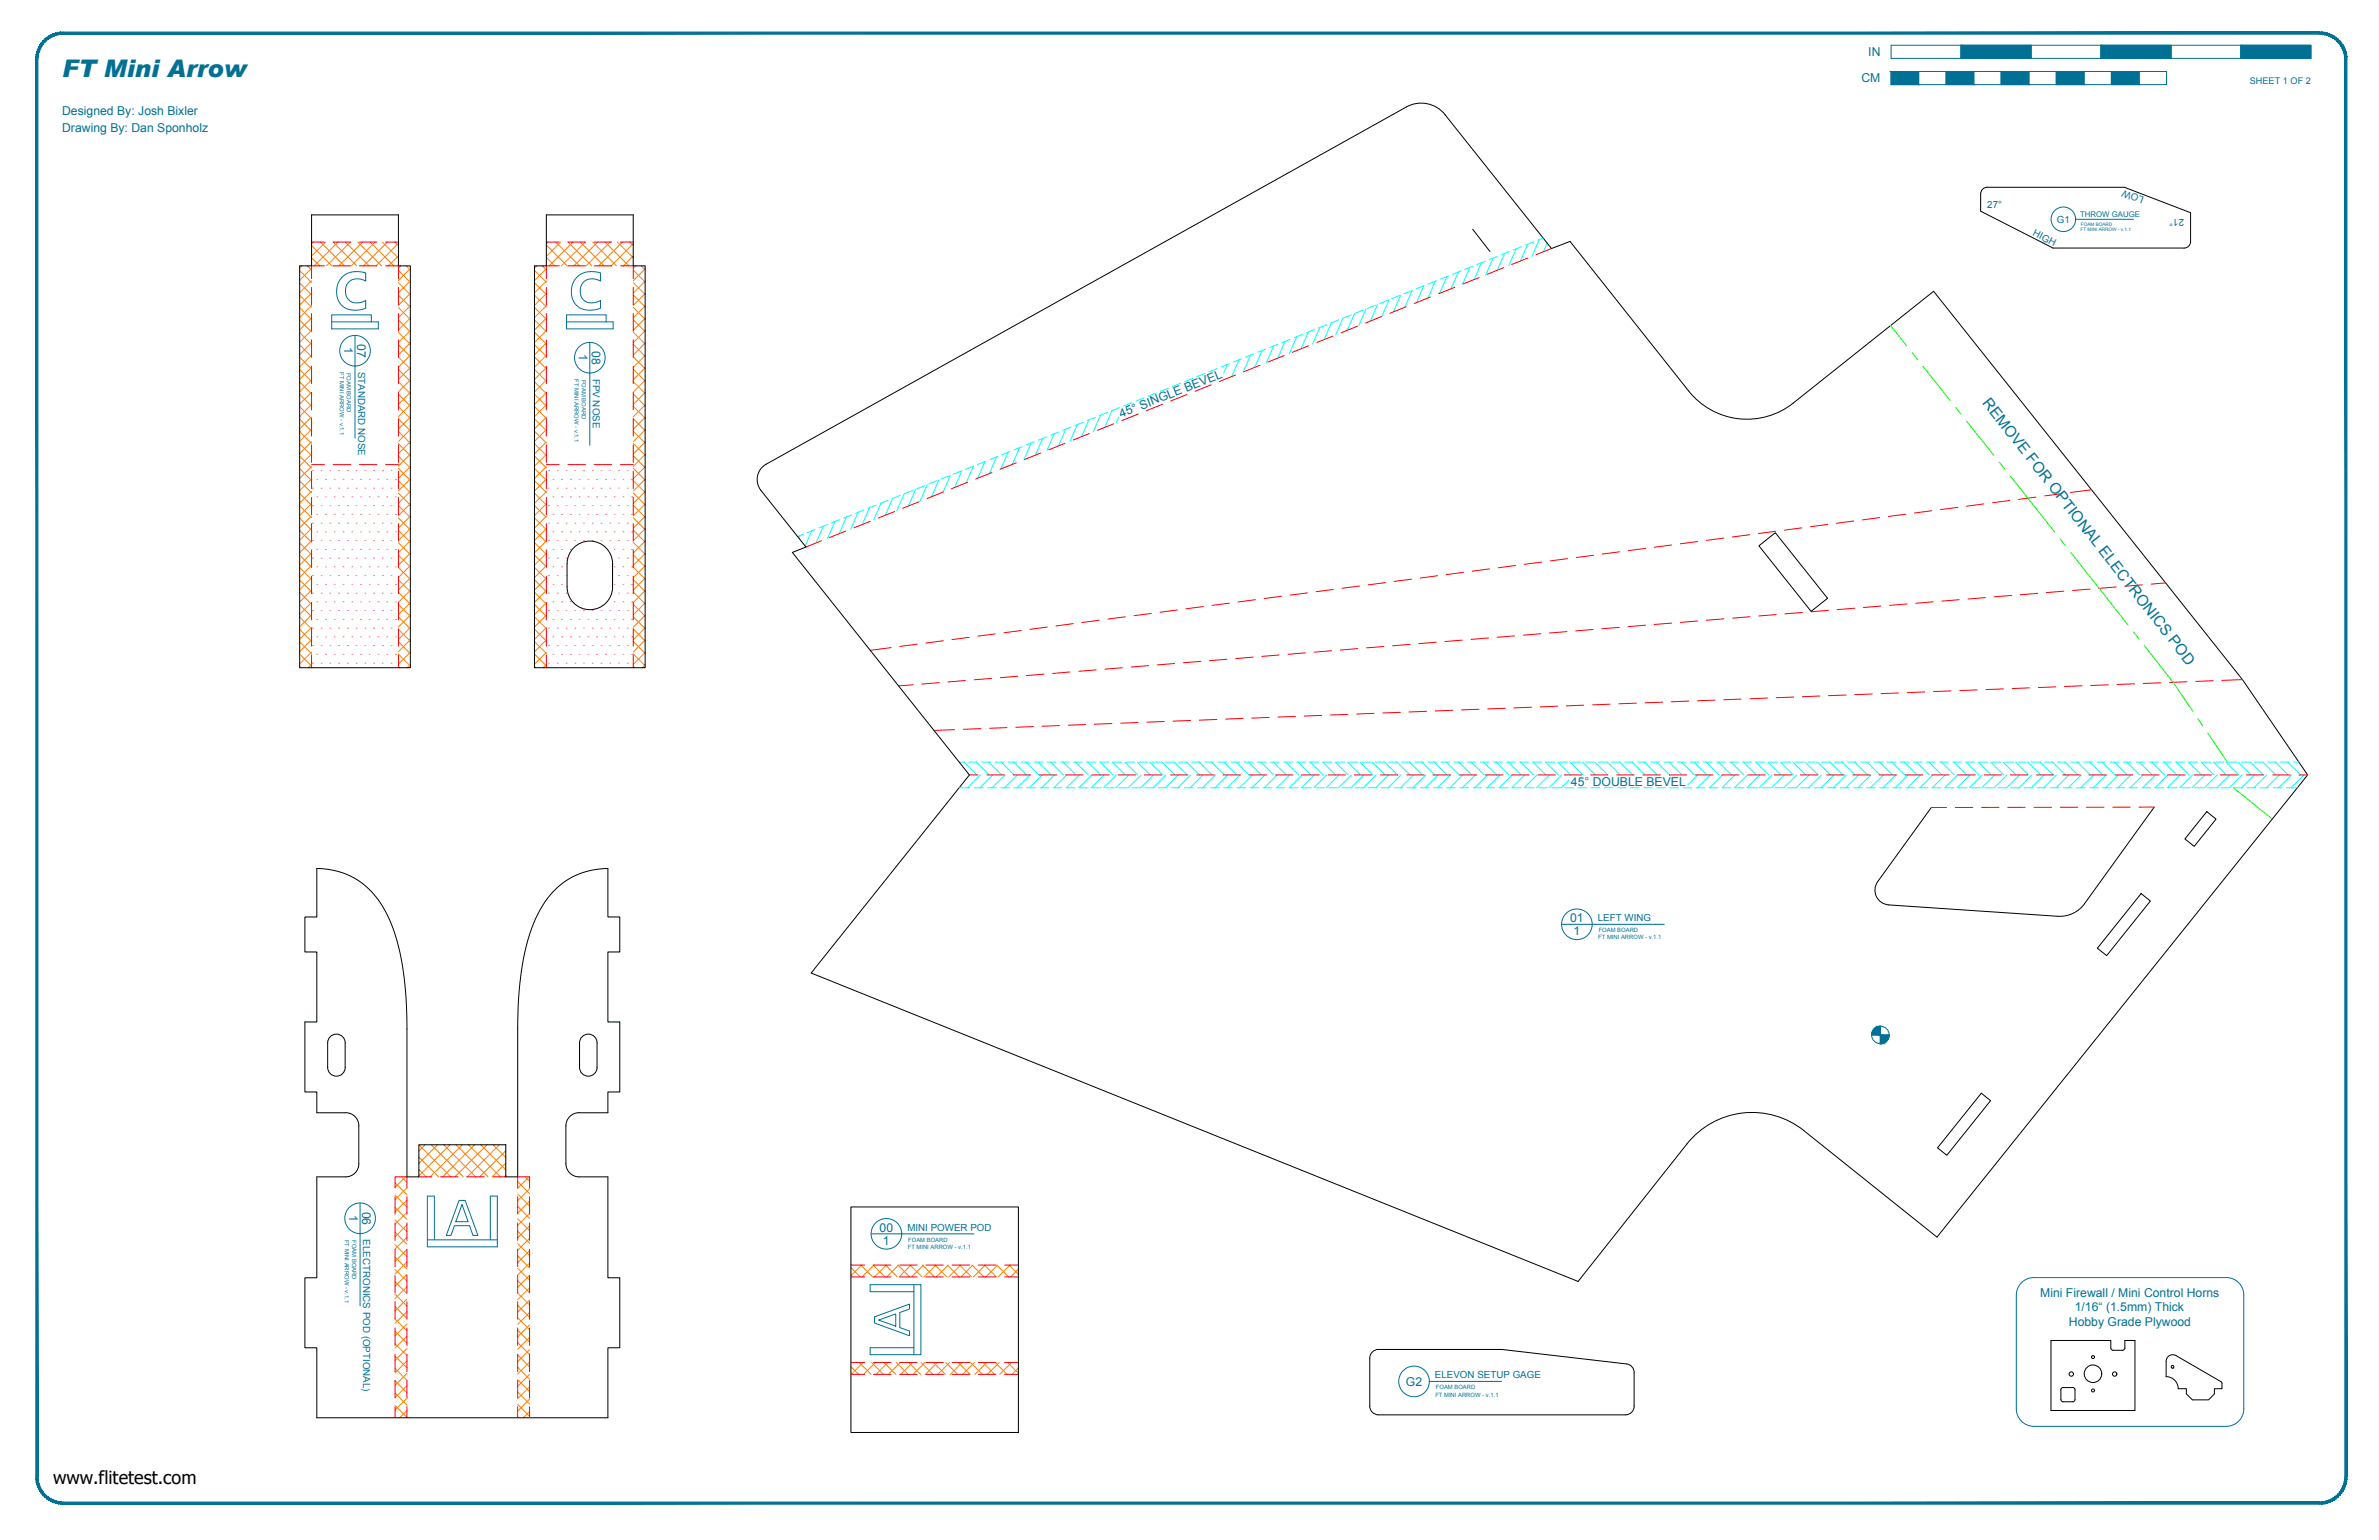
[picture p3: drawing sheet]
<svg xmlns="http://www.w3.org/2000/svg" width="864mm" height="559mm" viewBox="0 0 864 559" stroke-linecap="round" stroke-linejoin="round" font-family="sans-serif">
<defs><g id="words">
<text font-size="8.8" fill="#007095" x="22.6" y="27.9">FT Mini Arrow</text>
<text font-size="6.6" x="19.2" y="538.4">www.flitetest.com</text>
<text font-size="5.5" fill="#007095" x="719.4" y="146.2" transform="rotate(52 719.4 146.2)">REMOVE FOR OPTIONAL ELECTRONICS POD</text>
<g font-size="4.4" fill="#007095">
<text x="678.2" y="20.4">IN</text>
<text x="675.7" y="29.9">CM</text>
<text x="22.6" y="41.6">Designed By: Josh Bixler</text>
<text x="22.6" y="48.1">Drawing By: Dan Sponholz</text>
<text x="129.7" y="124.8" transform="rotate(90 129.7 124.8)">07</text>
<text x="124.9" y="126" transform="rotate(90 124.9 126)">1</text>
<text x="210.1" y="128.6" transform="rotate(90 210.1 128.6)">1</text>
<text x="214.9" y="127.3" transform="rotate(90 214.9 127.3)">08</text>
<text x="407" y="151.6" transform="rotate(-21 407 151.6)">45° SINGLE BEVEL</text>
<text x="570.3" y="285.2">45° DOUBLE BEVEL</text>
<text x="569.9" y="334.6">01</text>
<text x="571.2" y="339.4">1</text>
<text x="126.7" y="440.9" transform="rotate(90 126.7 440.9)">1</text>
<text x="131.5" y="439.6" transform="rotate(90 131.5 439.6)">06</text>
<text x="319.3" y="446.9">00</text>
<text x="320.5" y="451.7">1</text>
<text x="740.6" y="470.5">Mini Firewall / Mini Control Horns</text>
<text x="753.2" y="475.8">1/16“ (1.5mm) Thick</text>
<text x="751" y="481.2">Hobby Grade Plywood</text>
<text x="510.3" y="502.8">G2</text>
</g>
<g font-size="3.5" fill="#007095">
<text x="778.5" y="71.6" transform="rotate(-159 778.5 71.6)">LOW</text>
<text x="721.4" y="75.4">27°</text>
<text x="746.7" y="80.8">G1</text>
<text x="792.8" y="79.4" transform="rotate(-180 792.8 79.4)">21°</text>
<text x="737.7" y="85.3" transform="rotate(27 737.7 85.3)">HIGH</text>
<text x="130" y="134.9" transform="rotate(90 130 134.9)">STANDARD NOSE</text>
<text x="215.2" y="137.4" transform="rotate(90 215.2 137.4)">FPV NOSE</text>
<text x="580" y="334.3">LEFT WING</text>
<text x="131.8" y="449.7" transform="rotate(90 131.8 449.7)">ELECTRONICS POD (OPTIONAL)</text>
<text x="329.4" y="446.6">MINI POWER POD</text>
<text x="520.9" y="500.2">ELEVON SETUP GAGE</text>
</g>
<text font-size="3.3" fill="#007095" x="816.7" y="30.4">SHEET 1 OF 2</text>
<text font-size="2.8" fill="#007095" x="755.1" y="78.7">THROW GAUGE</text>
<g font-size="2.1" fill="#007095">
<text x="123.4" y="135" transform="rotate(90 123.4 135)">FT MINI ARROW - v.1.1</text>
<text x="125.9" y="135.2" transform="rotate(90 125.9 135.2)">FOAM BOARD</text>
<text x="208.6" y="137.6" transform="rotate(90 208.6 137.6)">FT MINI ARROW - v.1.1</text>
<text x="211.2" y="137.7" transform="rotate(90 211.2 137.7)">FOAM BOARD</text>
<text x="580.2" y="340.9">FT MINI ARROW - v.1.1</text>
<text x="580.4" y="338.3">FOAM BOARD</text>
<text x="125.2" y="449.8" transform="rotate(90 125.2 449.8)">FT MINI ARROW - v.1.1</text>
<text x="127.8" y="450" transform="rotate(90 127.8 450)">FOAM BOARD</text>
<text x="329.5" y="453.2">FT MINI ARROW - v.1.1</text>
<text x="329.7" y="450.7">FOAM BOARD</text>
<text x="521" y="506.8">FT MINI ARROW - v.1.1</text>
<text x="521.2" y="504.2">FOAM BOARD</text>
</g>
<g font-size="1.7" fill="#007095">
<text x="755.2" y="84">FT MINI ARROW - v.1.1</text>
<text x="755.4" y="81.9">FOAM BOARD</text>
</g>
</g></defs>
<!-- layer: 01 CUT -->
<g fill="none" stroke="#000" stroke-width=".36">
<path d="M524.6 41.6l38.6 48.6 6.7-2.6 43.1 54.3a27 27 0 0 0 38 4.3M524.6 41.6a11.1 11.1 0 0 0-14.1-2.8l-232.4 129.7M113.1 78h31.5v18.5h4.4v145.8h-40.2v-145.8h4.3zM198.3 78h31.6v18.5h4.3v145.8h-40.2v-145.8h4.3zM719.9 68.5l1.5-.6 49.8 .1 24 9.2v11l-.9 1.3-1.5 .5h-47.5l-26.3-13.4v-6.3l.3-1zM534.6 83.2l6.3 8M651 146.3l50.9-40.6 112.1 140.9 23.7 34.6-134.6 167.7-48.2-38.6a30.2 30.2 0 0 0-42.5 4.8l-39.5 49.9-278.4-111.9 57.4-71.9-64.3-80.7 5-2-16.4-20.5a6.4 6.4 0 0 1 1.9-9.6M638.5 198l6-4.7 18.9 23.8-6 4.7zM205.9 204.6v8.4a8.3 8.3 0 0 0 8.2 8.2 8.3 8.3 0 0 0 8.3-8.2v-8.4M205.9 204.6a8.3 8.3 0 0 1 8.2-8.3 8.3 8.3 0 0 1 8.3 8.3M701.1 293l-19.5 26.9a5.3 5.3 0 0 0 4 8.4l61.4 4.2a11.1 11.1 0 0 0 9.7-4.6M782 292.9l-25.3 35"/>
<path d="M801.1 294.5l3.3 2.7-7.9 9.9-3.4-2.7zM777.2 324.2l3.4 2.7-15.9 19.9-3.3-2.7zM119.9 376.2a3.2 3.2 0 0 1 3.4-.7 3.2 3.2 0 0 1 2 2.9v8.9a3.2 3.2 0 0 1-3.2 3.2 3.2 3.2 0 0 1-3.2-3.2v-8.9l.3-1.2zM211.3 376.2a3.2 3.2 0 0 1 3.5-.7 3.2 3.2 0 0 1 1.9 2.9l.1 8.9a3.2 3.2 0 0 1-3.2 3.2 3.2 3.2 0 0 1-3.2-3.2v-8.9l.2-1.2zM719.2 396.7l3.4 2.7-15.9 19.8-3.4-2.7zM130.2 408.5l.1 13.8a4.8 4.8 0 0 1-4.8 4.7h-10.5v36.6h-4.3v25.4h4.3v25.4h105.7v-25.4h4.3v-25.4h-4.3v-36.6h-10.5a4.8 4.8 0 0 1-4.8-4.7v-13.8M130.3 408.5a4.7 4.7 0 0 0-4.8-4.7h-10.5v-7.6h-4.3v-25.4h4.3v-25.4h-4.3v-12.7h4.3v-17.6a27.6 27.6 0 0 1 25.7 17.2 87.3 87.3 0 0 1 6.9 34.2l.1 60.5h4.3v-11.6h31.6v11.6h4.3v-54a123.1 123.1 0 0 1 4.4-34.2 33.7 33.7 0 0 1 15.9-20.8 29.2 29.2 0 0 1 12.5-2.9v17.6h4.3v12.7h-4.3v25.4h4.3v25.4h-4.3v7.6h-10.5a4.7 4.7 0 0 0-4.8 4.7M308.9 438h60.8v81.8h-60.8zM497.2 492.8v17.4a3.2 3.2 0 0 0 3.2 3.2h89.6a3.2 3.2 0 0 0 3.2-3.2M500.4 489.7h44.8l45.2 5.2M500.4 489.6a3.2 3.2 0 0 0-3.2 3.2M590.4 494.9l1.3 .4 .9 .9 .6 1.9"/>
<path d="M593.2 498.1v12.1M771.4 489.1l-.3 .6-.5 .2h-3.9l-.5-.8v-2.7h-21.7v25.4h30.5v-25.4h-3.7v2.8M786.3 499.5v-5.6a2.39 2.39 0 0 1 3.6-2l16.3 9.4 .4 .7v1.9h-2.7v1.9l-2.2 2.2h-5.8l-2.2-2.2v-1.9h-3M786.3 499.5a4.4 4.4 0 0 1 4.4 4.4M748.1 504.3l.5-.8h3.9l.5 .2 .2 .6M748.1 504.3v3.6l.3 .5 .5 .2h3.6l.5-.2 .2-.5v-3.6"/>
<circle cx="751.9" cy="498.6" r=".79"/>
<circle cx="759.8" cy="498.5" r="3.2"/>
<circle cx="759.8" cy="492.4" r=".54"/>
<circle cx="767.6" cy="498.6" r=".79"/>
<circle cx="788.7" cy="496" r=".52"/>
<circle cx="759.8" cy="504.5" r=".54"/>
</g>
<!-- layer: 02 SCORE -->
<g fill="none" stroke="#f00" stroke-width=".36">
<path d="M113.1 87.8h4.7M117.8 96.5h-4.7v4.6M120.9 87.8h6.4M120.9 96.5h6.4M130.5 87.8h6.3M130.5 96.5h6.3M140 87.8h4.6M140 96.5h4.6v4.6M198.3 87.8h4.7M203 96.5h-4.7v4.6M206.2 87.8h6.3M206.2 96.5h6.3"/>
<path d="M215.7 87.8h6.3M215.7 96.5h6.3M225.2 87.8h4.7M225.2 96.5h4.7v4.6M545.8 97.1l-5.9 2.4M554.7 93.6l-5.9 2.4M563.2 90.2l-5.6 2.2M113.1 104.3v6.3M113.1 113.8v6.4M144.6 104.3v6.3M144.6 113.8v6.4M198.3 104.3v6.3"/>
<path d="M198.3 113.8v6.4M229.9 104.3v6.3M229.9 113.8v6.4M492.7 118.4l-5.9 2.3M501.6 114.8l-5.9 2.4M510.4 111.3l-5.9 2.4M519.3 107.8l-5.9 2.3M528.1 104.2l-5.9 2.4M537 100.7l-5.9 2.4M113.1 123.3v6.4M113.1 132.9v6.3M144.6 123.3v6.4"/>
<path d="M144.6 132.9v6.3M198.3 123.3v6.4M198.3 132.9v6.3M229.9 123.3v6.4M229.9 132.9v6.3M439.7 139.6l-5.9 2.4M448.5 136.1l-5.9 2.3M457.4 132.5l-5.9 2.4M466.2 129l-5.9 2.4M475.1 125.5l-5.9 2.3M483.9 121.9l-5.9 2.4M113.1 142.4v6.3"/>
<path d="M113.1 151.9v6.4M144.6 142.4v6.3M144.6 151.9v6.4M198.3 142.4v6.3M198.3 151.9v6.4M229.9 142.4v6.3M229.9 151.9v6.4M395.5 157.3l-5.9 2.4M404.3 153.8l-5.9 2.3M413.2 150.2l-5.9 2.4M422 146.7l-5.9 2.3M430.8 143.2l-5.9 2.3"/>
<path d="M113.1 168.6h4.7M113.1 161.4v6.4M113.1 171v6.3M120.9 168.6h6.4M130.5 168.6h6.3M140 168.6h4.6M144.6 161.4v6.4M144.6 171v6.3M198.3 168.6h4.7M198.3 161.4v6.4M198.3 171v6.3M206.2 168.6h6.3"/>
<path d="M215.7 168.6h6.3M225.2 168.6h4.7M229.9 161.4v6.4M229.9 171v6.3M342.4 178.6l-5.9 2.3M351.2 175l-5.9 2.4M360.1 171.5l-5.9 2.3M368.9 167.9l-5.9 2.4M377.8 164.4l-5.9 2.3M386.6 160.9l-5.9 2.3M748.5 179.1l-6.3 .9M759.2 177.7l-7.6 1"/>
<path d="M113.1 180.5v6.3M113.1 190v6.4M113.1 199.5v6.4M144.6 180.5v6.3M144.6 190v6.4M144.6 199.5v6.4M198.3 180.5v6.3M198.3 190v6.4M198.3 199.5v6.4M229.9 180.5v6.3M229.9 190v6.4M229.9 199.5v6.4"/>
<path d="M298.2 196.2l-5.6 2.3M307 192.7l-5.9 2.4M315.9 189.2l-5.9 2.3M324.7 185.6l-5.9 2.4M333.6 182.1l-5.9 2.3M597.4 199l-6.3 .8M606.8 197.8l-6.3 .8M616.3 196.5l-6.3 .8M625.7 195.3l-6.3 .8M635.2 194l-6.3 .9M644.6 192.8l-6.3 .8M654.1 191.5l-6.4 .9"/>
<path d="M663.5 190.3l-6.3 .8M672.9 189.1l-6.3 .8M682.4 187.8l-6.3 .9M691.8 186.6l-6.3 .8M701.3 185.3l-6.3 .9M710.7 184.1l-6.3 .8M720.2 182.9l-6.3 .8M729.6 181.6l-6.3 .8M739 180.4l-6.2 .8M113.1 209.1v6.3M113.1 218.6v6.4M144.6 209.1v6.3"/>
<path d="M144.6 218.6v6.4M198.3 209.1v6.3M198.3 218.6v6.4M229.9 209.1v6.3M229.9 218.6v6.4M446.3 218.9l-6.3 .8M455.7 217.6l-6.3 .8M465.2 216.4l-6.3 .8M474.6 215.1l-6.3 .9M484 213.9l-6.2 .8M493.5 212.6l-6.3 .9M502.9 211.4l-6.3 .8"/>
<path d="M512.4 210.2l-6.3 .8M521.8 208.9l-6.3 .9M531.3 207.7l-6.3 .8M540.7 206.4l-6.3 .9M550.2 205.2l-6.3 .8M559.6 204l-6.3 .8M569.1 202.7l-6.3 .8M578.5 201.5l-6.3 .8M587.9 200.2l-6.3 .9M682.8 219.9l-6.4 .5M692.2 219.2l-6.3 .5M701.7 218.4l-6.3 .5"/>
<path d="M711.2 217.6l-6.3 .5M720.7 216.8l-6.3 .6M730.2 216.1l-6.3 .5M739.7 215.3l-6.3 .5M749.2 214.5l-6.3 .5M758.7 213.8l-6.3 .5M768.2 213l-6.3 .5M777.7 212.2l-6.3 .5M786.1 211.5l-5.2 .5M113.1 228.1v6.4M113.1 237.7v4.6M144.6 228.1v6.4"/>
<path d="M144.6 237.7v4.6M198.3 228.1v6.4M198.3 237.7v4.6M229.9 228.1v6.4M229.9 237.7v4.6M323.5 235l-7.6 1M333 233.7l-6.3 .9M342.4 232.5l-6.3 .8M351.8 231.3l-6.2 .8M361.3 230l-6.3 .8M370.7 228.8l-6.3 .8M380.2 227.5l-6.3 .9"/>
<path d="M389.6 226.3l-6.3 .8M399.1 225.1l-6.3 .8M408.5 223.8l-6.3 .8M417.9 222.6l-6.2 .8M427.4 221.3l-6.3 .9M435.9 240l-6.3 .5M436.8 220.1l-6.3 .8M445.4 239.2l-6.3 .5M454.9 238.4l-6.3 .6M464.4 237.7l-6.3 .5M473.9 236.9l-6.3 .5M483.4 236.1l-6.3 .5"/>
<path d="M492.9 235.3l-6.4 .6M502.4 234.6l-6.4 .5M511.9 233.8l-6.4 .5M521.4 233l-6.4 .5M530.8 232.3l-6.3 .5M540.3 231.5l-6.3 .5M549.8 230.7l-6.3 .5M559.3 229.9l-6.3 .6M568.8 229.2l-6.3 .5M578.3 228.4l-6.3 .5M587.8 227.6l-6.3 .5M597.3 226.9l-6.3 .5"/>
<path d="M606.8 226.1l-6.3 .5M616.3 225.3l-6.3 .5M625.8 224.6l-6.3 .5M635.3 223.8l-6.3 .5M644.8 223l-6.3 .5M654.3 222.2l-6.4 .6M663.8 221.5l-6.4 .5M673.3 220.7l-6.4 .5M331.5 248.5l-5.3 .4M341 247.7l-6.4 .5M350.5 246.9l-6.4 .6M360 246.2l-6.4 .5"/>
<path d="M369.5 245.4l-6.4 .5M379 244.6l-6.4 .5M388.4 243.8l-6.3 .6M397.9 243.1l-6.3 .5M407.4 242.3l-6.3 .5M416.9 241.5l-6.3 .5M426.4 240.8l-6.3 .5M470.3 259.9l-6.4 .3M479.8 259.6l-6.4 .2M489.3 259.2l-6.4 .3M498.8 258.8l-6.3 .3M508.3 258.5l-6.3 .2"/>
<path d="M517.8 258.1l-6.3 .3M527.4 257.7l-6.4 .3M536.9 257.4l-6.4 .2M546.4 257l-6.3 .2M555.9 256.6l-6.3 .3M565.5 256.3l-6.4 .2M575 255.9l-6.4 .2M584.5 255.5l-6.4 .3M594 255.1l-6.3 .3M603.5 254.8l-6.3 .2M613 254.4l-6.3 .2M622.6 254l-6.4 .3"/>
<path d="M632.1 253.7l-6.4 .2M641.6 253.3l-6.4 .2M651.1 252.9l-6.3 .3M660.6 252.6l-6.3 .2M670.1 252.2l-6.3 .2M679.7 251.8l-6.4 .3M689.2 251.5l-6.4 .2M698.7 251.1l-6.4 .2M708.2 250.7l-6.3 .2M717.7 250.3l-6.3 .3M727.3 250l-6.4 .2M736.8 249.6l-6.4 .2"/>
<path d="M746.3 249.2l-6.3 .3M755.8 248.8l-6.3 .3M765.3 248.5l-6.3 .2M774.8 248.1l-6.3 .3M784.4 247.7l-6.4 .3M793.9 247.4l-6.4 .2M803.4 247l-6.3 .3M814 246.6l-7.4 .3M346.5 264.8l-7.4 .2M356.1 264.4l-6.4 .2M365.6 264l-6.4 .3M375.1 263.6l-6.4 .3"/>
<path d="M384.6 263.3l-6.3 .2M394.1 262.9l-6.3 .3M403.6 262.5l-6.3 .3M413.2 262.2l-6.4 .2M422.7 261.8l-6.4 .2M432.2 261.4l-6.4 .3M441.7 261.1l-6.3 .2M451.2 260.7l-6.3 .2M460.7 260.3l-6.3 .3M351.9 281.2h3.2M358.3 281.2h6.3M367.8 281.2h6.3"/>
<path d="M377.3 281.2h6.4M386.8 281.2h6.4M396.4 281.2h6.3M405.9 281.2h6.3M415.4 281.2h6.4M424.9 281.2h6.4M434.5 281.2h6.3M444 281.2h6.3M453.5 281.2h6.4M463 281.2h6.4M472.6 281.2h6.3M482.1 281.2h6.3"/>
<path d="M491.6 281.2h6.4M501.1 281.2h6.4M510.7 281.2h6.3M520.2 281.2h6.3M529.7 281.2h6.4M539.2 281.2h6.4M548.8 281.2h6.3M558.3 281.2h6.3M567.8 281.2h6.4M577.3 281.2h6.4M586.9 281.2h6.3M596.4 281.2h6.3"/>
<path d="M605.9 281.2h6.4M615.4 281.2h6.4M625 281.2h6.3M634.5 281.2h6.3M644 281.2h6.4M653.5 281.2h6.4M663.1 281.2h6.3M672.6 281.2h6.3M682.1 281.2h6.4M691.6 281.2h6.4M701.1 293h5.5M701.2 281.2h6.3"/>
<path d="M710.7 281.2h6.3M716.1 293h-6.3M720.2 281.2h6.4M725.7 293h-6.4M729.7 281.2h6.4M735.2 292.9l-6.4 .1M738.4 292.9h6.3M739.3 281.2h6.3M747.9 292.9h6.3M748.8 281.2h6.3M758.3 281.2h6.4M763.8 292.9h-6.4"/>
<path d="M767.8 281.2h6.4M773.3 292.9h-6.4M777.4 281.2h6.3M782 292.9h-5.5M786.9 281.2h6.3M796.4 281.2h6.4M805.9 281.2h6.4M815.5 281.2h6.3M825 281.2h6.3M834.5 281.2h3.2M143.4 431.1v-4.1h4.3v4.1M143.4 434.2v6.4"/>
<path d="M147.7 434.2v6.4M152 427h4.7M159.9 427h6.4M169.4 427h6.4M179 427h4.6M187.9 431.1v-4.1h4.3v4.1M187.9 434.2v6.4M192.2 434.2v6.4M143.4 443.8v6.3M143.4 453.3v6.3M147.7 443.8v6.3M147.7 453.3v6.3"/>
<path d="M187.9 443.8v6.3M187.9 453.3v6.3M192.2 443.8v6.3M192.2 453.3v6.3M308.9 459h5M317.1 459h6.3M326.6 459h6.3M336.1 459h6.4M345.6 459h6.4M355.2 459h6.3M364.7 459h5M143.4 462.8v6.4"/>
<path d="M143.4 472.3v6.4M147.7 462.8v6.4M147.7 472.3v6.4M187.9 462.8v6.4M187.9 472.3v6.4M192.2 462.8v6.4M192.2 472.3v6.4M308.9 463.4h5M317.1 463.4h6.3M326.6 463.4h6.3M336.1 463.4h6.4M345.6 463.4h6.4"/>
<path d="M355.2 463.4h6.3M364.7 463.4h5M143.4 481.9v6.3M143.4 491.4v6.3M147.7 481.9v6.3M147.7 491.4v6.3M187.9 481.9v6.3M187.9 491.4v6.3M192.2 481.9v6.3M192.2 491.4v6.3M308.9 498.7h5M308.9 494.4h5"/>
<path d="M317.1 498.7h6.3M317.1 494.4h6.3M326.6 498.7h6.3M326.6 494.4h6.3M336.1 498.7h6.4M336.1 494.4h6.4M345.6 498.7h6.4M345.6 494.4h6.4M355.2 498.7h6.3M355.2 494.4h6.3M364.7 498.7h5M364.7 494.4h5"/>
<path d="M143.4 500.9v6.4M143.4 510.4v4M147.7 500.9v6.4M147.7 510.4v4M187.9 500.9v6.4M187.9 510.4v4M192.2 500.9v6.4M192.2 510.4v4"/>
</g>
<!-- layer: 05 REFERENCE -->
<g fill="none" stroke="#0f0" stroke-width=".36">
<path d="M686.3 118.1l5.8 7.4M694.1 128l2 2.4M698.1 132.9l9.8 12.4M709.9 147.8l2 2.5M713.9 152.8l9.9 12.4M725.7 167.7l2 2.5M729.7 172.7l16.1 20.3M747.8 195.5l2 2.5M751.7 200.5l20.8 26.3M774.5 229.3l1.9 2.5M778.4 234.3l10.5 13.3 7.1 10.5M797.8 260.7l1.8 2.7"/>
<path d="M801.4 266l7.2 10.5M810.7 285.8l14.2 11.4"/>
</g>
<!-- layer: 04 BEVEL -->
<g fill="none" stroke="#0ff" stroke-width=".36">
<path d="M529.4 98.7l-2.6 6.1M530.3 98.4l-3 1.1M533.6 97l-2.6 6.1M534.7 96.6l-3 1.2M537.8 95.3l-2.7 6.1M539.1 94.8l-3 1.2M542 93.7l-2.7 6.1M543.5 93.1l-2.9 1.1M546.2 92l-2.7 6.1M547.9 91.3l-2.9 1.2M550.4 90.3l-2.7 6.1M552.4 89.5l-3 1.2"/>
<path d="M554.6 88.6l-2.7 6.1M556.8 87.7l-3 1.2M558.7 87l-2.6 6M560.2 86.4l-1.9 .8M561.6 88.2l-1.3 3.1M477.2 119.6l-3 1.2M479.1 118.8l-2.6 6.1M481.6 117.8l-3 1.2M483.3 117.2l-2.6 6M486 116l-2.9 1.2M490.5 114.3l-3 1.2-2.6 6.1M491.7 113.8l-2.7 6.1"/>
<path d="M494.9 112.5l-3 1.2M495.9 112.1l-2.7 6.1M499.3 110.7l-3 1.2M500.1 110.4l-2.7 6.1M503.7 109l-2.9 1.2M504.3 108.8l-2.7 6M508.1 107.2l-2.9 1.2M508.5 107.1l-2.7 6.1M512.6 105.4l-3 1.2M512.6 105.4l-2.6 6.1M516.8 103.7l-2.6 6.1M517 103.7l-3 1.2"/>
<path d="M521 102.1l-2.6 6M521.4 101.9l-2.9 1.2M525.2 100.4l-2.6 6.1M525.8 100.1l-2.9 1.2M428.5 139.1l-2.9 1.1M433 137.3l-3 1.2M437.4 135.5l-3 1.2M441.8 133.7l-2.9 1.2M445.6 132.2l-1.4 3.2M446.2 132l-2.9 1.2M449.8 130.6l-2.7 6M450.6 130.2l-2.9 1.2"/>
<path d="M453.9 128.9l-2.6 6.1M455.1 128.4l-3 1.2M458.1 127.2l-2.6 6.1M459.5 126.7l-2.9 1.1M462.3 125.5l-2.6 6.1M463.9 124.9l-2.9 1.2M466.5 123.9l-2.6 6M468.3 123.1l-2.9 1.2M470.7 122.2l-2.6 6.1M472.8 121.4l-3 1.1M474.9 120.5l-2.6 6.1M378.5 159.1l-2.6 6.1"/>
<path d="M379.9 158.5l-2.9 1.2M382.7 157.4l-2.6 6.1M384.3 156.8l-2.9 1.1M386.9 155.7l-2.7 6.1M388.8 155l-3 1.2M391.1 154l-2.7 6.1M393.2 153.2l-3 1.2M395.3 152.4l-2.7 6M397.6 151.4l-3 1.2M399.5 150.7l-2.7 6.1M402 149.7l-2.9 1.1M403.7 149l-2.7 6.1"/>
<path d="M406.1 151.4l-.9 2M406.4 147.9l-2.9 1.2M410.9 146.1l-3 1.2M415.3 144.4l-3 1.1M419.7 142.6l-2.9 1.2M424.1 140.8l-2.9 1.2M326.8 179.7l-2.9 1.2M328.2 179.2l-2.6 6.1M331.3 178l-3 1.2M332.4 177.5l-2.6 6.1M335.7 176.2l-3 1.2M336.6 175.8l-2.6 6.1"/>
<path d="M340.1 174.4l-2.9 1.2M340.8 174.2l-2.7 6M344.5 172.7l-2.9 1.2M345 172.5l-2.7 6.1M349 170.9l-3 1.2M349.2 170.8l-2.7 6.1M350.4 170.3l3-1.2-2.7 6.1M357.6 167.5l-2.7 6M357.8 167.4l-3 1.1M361.7 165.8l-2.6 6.1M362.2 165.6l-2.9 1.2M365.9 164.1l-2.6 6.1"/>
<path d="M366.6 163.8l-2.9 1.2M370.1 162.4l-2.6 6.1M371.1 162.1l-3 1.1M374.3 160.8l-2.6 6M375.5 160.3l-3 1.2M290.5 194.3l-.5 1M291.5 193.9l-2 .8M294.7 192.6l-2.4 5.5M295.9 192.1l-2.9 1.2M298.9 190.9l-2.7 6.1M300.3 190.4l-2.9 1.2M303.1 189.3l-2.7 6"/>
<path d="M304.7 188.6l-2.9 1.2M307.3 187.6l-2.7 6.1M309.1 186.8l-2.9 1.2M311.5 185.9l-2.7 6.1M313.6 185.1l-3 1.1M315.6 184.2l-2.6 6.1M318 183.3l-2.9 1.2M319.8 182.6l-2.6 6M322.4 181.5l-2.9 1.2M324 180.9l-2.6 6.1M348.2 276.5h1.8l4.7 4.7M351.6 276.5h3.2"/>
<path d="M354.5 276.5l4.6 4.7M356.4 276.5h3.2M359 276.5l4.6 4.7M361.2 276.5h3.1M363.5 276.5l4.6 4.7M365.9 276.5h3.2M367.9 276.5l4.7 4.7M370.7 276.5h3.2M372.4 276.5l4.7 4.7M375.4 276.5h3.2M376.9 276.5l4.7 4.7M380.2 276.5h3.2"/>
<path d="M381.4 276.5l4.7 4.7M385 276.5h3.1M385.9 276.5l4.7 4.7M389.7 276.5h3.2M390.4 276.5l4.7 4.7M394.5 276.5h3.2M394.9 276.5l4.6 4.7M399.3 276.5h3.1M399.4 276.5l4.6 4.7M403.9 276.5l4.6 4.7M404 276.5h3.2M408.4 276.5l4.6 4.7"/>
<path d="M408.8 276.5h3.2M412.9 276.5l4.6 4.7M413.5 276.5h3.2M417.4 276.5l4.6 4.7M418.3 276.5h3.2M421.8 276.5l4.7 4.7M423.1 276.5h3.1M426.3 276.5l4.7 4.7M427.8 276.5h3.2M430.8 276.5l4.7 4.7M432.6 276.5h3.2M435.3 276.5l4.7 4.7"/>
<path d="M437.4 276.5h3.1M439.8 276.5l4.7 4.7M442.1 276.5h3.2M444.3 276.5l4.7 4.7M446.9 276.5h3.2M448.8 276.5l4.6 4.7M451.6 276.5h3.2M453.3 276.5l4.6 4.7M456.4 276.5h3.2M457.8 276.5l4.6 4.7M461.2 276.5h3.1M462.2 276.5l4.7 4.7"/>
<path d="M465.9 276.5h3.2M466.7 276.5l4.7 4.7M470.7 276.5h3.2M471.2 276.5l4.7 4.7M475.5 276.5h3.1M475.7 276.5l4.7 4.7M483.4 276.5h-3.2l4.7 4.7M484.7 276.5l4.7 4.7M485 276.5h3.2M489.2 276.5l4.6 4.7M489.8 276.5h3.1M493.7 276.5l4.6 4.7"/>
<path d="M494.5 276.5h3.2M498.2 276.5l4.6 4.7M499.3 276.5h3.2M502.7 276.5l4.6 4.7M504 276.5h3.2M507.1 276.5l4.7 4.7M508.8 276.5h3.2M511.6 276.5l4.7 4.7M513.6 276.5h3.1M516.1 276.5l4.7 4.7M518.3 276.5h3.2M520.6 276.5l4.7 4.7"/>
<path d="M523.1 276.5h3.2M525.1 276.5l4.7 4.7M527.9 276.5h3.1M529.6 276.5l4.7 4.7M532.6 276.5h3.2M534.1 276.5l4.6 4.7M537.4 276.5h3.2M538.6 276.5l4.6 4.7M542.1 276.5h3.2M543.1 276.5l4.6 4.7M546.9 276.5h3.2M547.6 276.5l4.6 4.7"/>
<path d="M551.7 276.5h3.1M552.1 276.5l4.6 4.7M556.4 276.5h3.2M556.5 276.5l4.7 4.7M561 276.5l4.7 4.7M561.2 276.5h3.2M565.5 276.5l4.7 4.7M566 276.5h3.1M570 276.5l4.7 4.7M570.7 276.5h3.2M574.5 276.5l4.7 4.7M575.5 276.5h3.2"/>
<path d="M579 276.5l4.7 4.7M580.2 276.5h3.3l4.6 4.7M585 276.5h3.2M588 276.5l4.6 4.7M589.8 276.5h3.1M592.5 276.5l4.6 4.7M594.5 276.5h3.2M596.9 276.5l4.7 4.7M599.3 276.5h3.2M601.4 276.5l4.7 4.7M604.1 276.5h3.1M605.9 276.5l4.7 4.7"/>
<path d="M608.8 276.5h3.2M610.4 276.5l4.7 4.7M613.6 276.5h3.2M614.9 276.5l4.7 4.7M618.3 276.5h3.2M619.4 276.5l4.7 4.7M623.1 276.5h3.2M623.9 276.5l4.7 4.7M627.9 276.5h3.1M628.4 276.5l4.6 4.7M632.6 276.5h3.2M632.9 276.5l4.6 4.7"/>
<path d="M640.6 276.5h-3.2l4.6 4.7M641.9 276.5l4.6 4.7M642.2 276.5h3.1M646.4 276.5l4.6 4.7M646.9 276.5h3.2M650.8 276.5l4.7 4.7M651.7 276.5h3.2M655.3 276.5l4.7 4.7M656.4 276.5h3.2M659.8 276.5l4.7 4.7M661.2 276.5h3.2M664.3 276.5l4.7 4.7"/>
<path d="M666 276.5h3.1M668.8 276.5l4.7 4.7M670.7 276.5h3.2M673.3 276.5l4.7 4.7M675.5 276.5h3.2M677.8 276.5l4.6 4.7M680.3 276.5h3.1M682.3 276.5l4.6 4.7M685 276.5h3.2M686.8 276.5l4.6 4.7M689.8 276.5h3.2M691.2 276.5l4.7 4.7"/>
<path d="M694.5 276.5h3.2M695.7 276.5l4.7 4.7M699.3 276.5h3.2M700.2 276.5l4.7 4.7M704.1 276.5h3.1M704.7 276.5l4.7 4.7M708.8 276.5h3.2M709.2 276.5l4.7 4.7M713.6 276.5h3.2M713.7 276.5l4.7 4.7M718.2 276.5l4.6 4.7M718.4 276.5h3.1"/>
<path d="M722.7 276.5l4.6 4.7M723.1 276.5h3.2M727.2 276.5l4.6 4.7M727.9 276.5h3.2M731.7 276.5l4.6 4.7M732.6 276.5h3.2M736.1 276.5l4.7 4.7M737.4 276.5h3.2l4.7 4.7M742.2 276.5h3.1M745.1 276.5l4.7 4.7M746.9 276.5h3.2M749.6 276.5l4.7 4.7"/>
<path d="M751.7 276.5h3.2M754.1 276.5l4.7 4.7M756.5 276.5h3.1M758.6 276.5l4.7 4.7M761.2 276.5h3.2M763.1 276.5l4.7 4.7M766 276.5h3.2M767.6 276.5l4.7 4.7M770.7 276.5h3.2M772.1 276.5l4.6 4.7M775.5 276.5h3.2M776.6 276.5l4.6 4.7"/>
<path d="M780.3 276.5h3.1M781.1 276.5l4.6 4.7M785 276.5h3.2M785.5 276.5l4.7 4.7M789.8 276.5h3.2M790 276.5l4.7 4.7M797.7 276.5h-3.2l4.7 4.7M799 276.5l4.7 4.7M799.3 276.5h3.2M803.5 276.5l4.7 4.7M804.1 276.5h3.2M808 276.5l4.7 4.7"/>
<path d="M808.8 276.5h3.2M812.5 276.5l4.6 4.7M813.6 276.5h3.2M817 276.5l4.6 4.7M818.4 276.5h3.1M821.5 276.5l4.6 4.7M823.1 276.5h3.2M826 276.5l4.6 4.7M827.9 276.5h3.2M830.4 276.5l4.7 4.7M832.7 276.5h1.8M348.2 285.8h3.9"/>
<path d="M353.7 285.8h3.2M355.9 281.2l-4.7 4.6M358.5 285.8h3.2M360.4 281.2l-4.7 4.6M363.2 285.8h3.2M364.9 281.2l-4.7 4.6M368 285.8h3.2M369.4 281.2l-4.7 4.6M372.8 285.8h3.1M373.9 281.2l-4.7 4.6M377.5 285.8h3.2M378.3 281.2l-4.6 4.6"/>
<path d="M382.3 285.8h3.2M382.8 281.2l-4.6 4.6M387.1 285.8h3.1M387.3 281.2l-4.6 4.6M391.8 281.2l-4.7 4.6M391.8 285.8h3.2M396.3 281.2l-4.7 4.6M396.6 285.8h3.2M400.8 281.2l-4.7 4.6M401.3 285.8h3.2M405.3 281.2l-4.7 4.6M406.1 285.8h3.2"/>
<path d="M409.8 281.2l-4.7 4.6M410.9 285.8h3.1M414.3 281.2l-4.7 4.6M415.6 285.8h3.2M418.7 281.2l-4.6 4.6M420.4 285.8h3.2M423.2 281.2l-4.6 4.6M425.2 285.8h3.2M427.7 281.2l-4.6 4.6M429.9 285.8h3.2M432.2 281.2l-4.6 4.6M434.7 285.8h3.2"/>
<path d="M436.7 281.2l-4.6 4.6M439.5 285.8h3.1M441.2 281.2l-4.7 4.6M444.2 285.8h3.2M445.7 281.2l-4.7 4.6M449 285.8h3.2M450.2 281.2l-4.7 4.6M453.8 285.8h3.1M454.7 281.2l-4.7 4.6M458.5 285.8h3.2M459.2 281.2l-4.7 4.6M463.3 285.8h3.2"/>
<path d="M463.7 281.2l-4.7 4.6M468.2 281.2l-4.7 4.6M472.6 281.2l-4.6 4.6h3.2M472.8 285.8h3.2M477.1 281.2l-4.6 4.6M477.6 285.8h3.1M481.6 281.2l-4.6 4.6M482.3 285.8h3.2M486.1 281.2l-4.7 4.6M487.1 285.8h3.2M490.6 281.2l-4.7 4.6M491.9 285.8h3.1"/>
<path d="M495.1 281.2l-4.7 4.6M496.6 285.8h3.2M499.6 281.2l-4.7 4.6M501.4 285.8h3.2M504.1 281.2l-4.7 4.6M506.1 285.8h3.2M508.6 281.2l-4.7 4.6M510.9 285.8h3.2M513 281.2l-4.6 4.6M515.7 285.8h3.1M517.5 281.2l-4.6 4.6M520.4 285.8h3.2"/>
<path d="M522 281.2l-4.6 4.6M525.2 285.8h3.2M526.5 281.2l-4.6 4.6M530 285.8h3.1M531 281.2l-4.7 4.6M534.7 285.8h3.2M535.5 281.2l-4.7 4.6M539.5 285.8h3.2M540 281.2l-4.7 4.6M544.2 285.8h3.2M544.5 281.2l-4.7 4.6M549 281.2l-4.7 4.6"/>
<path d="M549 285.8h3.2M553.5 281.2l-4.7 4.6M553.8 285.8h3.1M557.9 281.2l-4.6 4.6M558.5 285.8h3.2M562.4 281.2l-4.6 4.6M563.3 285.8h3.2M566.9 281.2l-4.6 4.6M568.1 285.8h3.1M569.5 283.1l-2.7 2.7M572.8 285.8h3.2M577.6 285.8h3.2"/>
<path d="M582.3 285.8h3.2M587.1 285.8h3.2M591.9 285.8h3.1M596.6 285.8h3.2M601.4 285.8h3.2M606.2 285.8h3.1M610.9 285.8h3.2M615.7 285.8h3.2M616.3 281.2l-3.5 3.5M620.4 285.8h3.2M620.8 281.2l-4.7 4.6M625.2 285.8h3.2"/>
<path d="M625.3 281.2l-4.7 4.6M629.8 281.2l-4.7 4.6M630 285.8h3.1M634.3 281.2l-4.7 4.6M634.7 285.8h3.2M638.8 281.2l-4.7 4.6M639.5 285.8h3.2M643.3 281.2l-4.7 4.6M644.3 285.8h3.1M647.7 281.2l-4.6 4.6M649 285.8h3.2M652.2 281.2l-4.6 4.6"/>
<path d="M653.8 285.8h3.2M656.7 281.2l-4.6 4.6M658.5 285.8h3.2M661.2 281.2l-4.6 4.6M663.3 285.8h3.2M665.7 281.2l-4.6 4.6M668.1 285.8h3.1M670.2 281.2l-4.6 4.6M672.8 285.8h3.2M674.7 281.2l-4.7 4.6M677.6 285.8h3.2M679.2 281.2l-4.7 4.6"/>
<path d="M682.4 285.8h3.1M683.7 281.2l-4.7 4.6M687.1 285.8h3.2M688.2 281.2l-4.7 4.6M691.9 285.8h3.2M692.7 281.2l-4.7 4.6M696.6 285.8h3.2M697.2 281.2l-4.7 4.6M701.6 281.2l-4.6 4.6M706.1 281.2l-4.6 4.6h3.1M706.2 285.8h3.1M710.6 281.2l-4.6 4.6"/>
<path d="M710.9 285.8h3.2M715.1 281.2l-4.7 4.6M715.7 285.8h3.2M719.6 281.2l-4.7 4.6M720.5 285.8h3.1M724.1 281.2l-4.7 4.6M728.6 281.2l-4.7 4.6M730 285.8h3.2M733.1 281.2l-4.7 4.6h-3.2M734.7 285.8h3.2M737.6 281.2l-4.7 4.6M739.5 285.8h3.2"/>
<path d="M742 281.2l-4.6 4.6M744.3 285.8h3.1M746.5 281.2l-4.6 4.6M749 285.8h3.2M751 281.2l-4.6 4.6M753.8 285.8h3.2M755.5 281.2l-4.6 4.6M758.6 285.8h3.1M760 281.2l-4.7 4.6M763.3 285.8h3.2M764.5 281.2l-4.7 4.6M768.1 285.8h3.2"/>
<path d="M769 281.2l-4.7 4.6M772.8 285.8h3.2M773.5 281.2l-4.7 4.6M777.6 285.8h3.2M778 281.2l-4.7 4.6M782.4 285.8h3.1M782.5 281.2l-4.7 4.6M787 281.2l-4.7 4.6M787.1 285.8h3.2M791.4 281.2l-4.6 4.6M791.9 285.8h3.2M795.9 281.2l-4.6 4.6"/>
<path d="M796.7 285.8h3.1M800.4 281.2l-4.6 4.6M801.4 285.8h3.2M804.9 281.2l-4.6 4.6M806.2 285.8h3.2M809.4 281.2l-4.7 4.6M810.9 285.8h3.2M813.9 281.2l-4.7 4.6M815.7 285.8h3.2M818.4 281.2l-4.7 4.6M820.5 285.8h3.1M822.9 281.2l-4.7 4.6"/>
<path d="M825.2 285.8h3.2M827.4 281.2l-4.7 4.6M830 285.8h4M831.9 281.2l-4.7 4.6M836.3 281.2l-4.6 4.6"/>
</g>
<!-- layer: 06 CAVITY -->
<g fill="none" stroke="#ff7f00" stroke-width=".36">
<path d="M108.8 98.2l4.3 4.3M109.5 96.5l-.7 .7M111.6 96.5l1.5 1.5M113.1 97.4l-4.3 4.3M113.1 93.5l2.9 3M113.1 89l7.4 7.5M113.7 87.8l-.6 .6M116.4 87.8l8.6 8.7M118.2 87.8l-5.1 5.1M120.9 87.8l8.6 8.7M122.7 87.8l-8.6 8.7M125.4 87.8l8.6 8.7"/>
<path d="M127.2 87.8l-8.7 8.7M129.9 87.8l8.6 8.7M131.7 87.8l-8.7 8.7M134.4 87.8l8.6 8.7M136.2 87.8l-8.7 8.7M138.8 87.8l5.8 5.8M140.6 87.8l-8.6 8.7M143.3 87.8l1.3 1.3M144.6 88.3l-8.1 8.2M144.6 92.8l-3.6 3.7M144.6 98.1l4.4 4.3M145.5 96.5l-.9 .8"/>
<path d="M147.5 96.5l1.5 1.5M149 97.5l-4.4 4.3M194 98.1l4.3 4.3M194.9 96.5l-.9 .8M196.9 96.5l1.4 1.4M198.3 97.5l-4.3 4.3M198.3 93.4l3 3.1M198.3 89l7.6 7.5M199 87.8l-.7 .7M201.7 87.8l8.6 8.7M203.5 87.8l-5.2 5.2M206.2 87.8l8.6 8.7"/>
<path d="M208 87.8l-8.6 8.7M210.7 87.8l8.6 8.7M212.5 87.8l-8.7 8.7M215.2 87.8l8.6 8.7M217 87.8l-8.7 8.7M219.7 87.8l8.6 8.7M221.5 87.8l-8.7 8.7M224.1 87.8l5.8 5.7M226 87.8l-8.7 8.7M228.6 87.8l1.3 1.3M229.9 88.4l-8.1 8.1M229.9 92.9l-3.6 3.6"/>
<path d="M229.9 98l4.3 4.4M230.8 96.5l-.9 .9M232.8 96.5l1.4 1.4M234.2 97.6l-4.3 4.3M108.8 116.2l4.3 4.3M108.8 111.6l4.3 4.4M108.8 107.2l4.3 4.3M108.8 102.7l4.3 4.3M113.1 101.9l-4.3 4.3M113.1 106.4l-4.3 4.3M113.1 110.9l-4.3 4.3M113.1 115.4l-4.3 4.3"/>
<path d="M113.1 119.9l-4.3 4.3M144.6 116.1l4.4 4.3M144.6 111.6l4.4 4.3M144.6 107.1l4.4 4.3M144.6 102.6l4.4 4.3M149 102l-4.4 4.3M149 106.4l-4.4 4.4M149 110.9l-4.4 4.3M149 115.4l-4.4 4.3M149 119.9l-4.4 4.3M194 116.1l4.3 4.3M194 111.6l4.3 4.3"/>
<path d="M194 107.1l4.3 4.3M194 102.6l4.3 4.3M198.3 102l-4.3 4.3M198.3 106.5l-4.3 4.3M198.3 111l-4.3 4.3M198.3 115.5l-4.3 4.3M198.3 119.9l-4.3 4.4M229.9 116l4.3 4.3M229.9 111.5l4.3 4.3M229.9 107l4.3 4.4M229.9 102.5l4.3 4.4M234.2 102l-4.3 4.4"/>
<path d="M234.2 106.5l-4.3 4.3M234.2 111l-4.3 4.3M234.2 115.5l-4.3 4.3M108.8 138.6l4.3 4.3M108.8 134.1l4.3 4.3M108.8 129.6l4.3 4.3M108.8 125.1l4.3 4.3M108.8 120.6l4.3 4.4M113.1 124.3l-4.3 4.4M113.1 128.8l-4.3 4.4M113.1 133.3l-4.3 4.3M113.1 137.8l-4.3 4.3"/>
<path d="M144.6 125.1l4.4 4.3M144.6 120.6l4.4 4.3M144.6 129.6l4.4 4.3M144.6 138.5l4.4 4.4M144.6 134.1l4.4 4.3M149 137.9l-4.4 4.3M149 124.4l-4.4 4.3M149 128.9l-4.4 4.3M149 133.4l-4.4 4.3M194 138.5l4.3 4.3M194 134l4.3 4.3M194 129.5l4.3 4.4"/>
<path d="M194 125l4.3 4.4M194 120.6l4.3 4.3M198.3 124.4l-4.3 4.3M198.3 128.9l-4.3 4.3M198.3 133.4l-4.3 4.3M198.3 137.9l-4.3 4.3M229.9 138.5l4.3 4.3M229.9 134l4.3 4.3M229.9 129.5l4.3 4.3M229.9 125l4.3 4.3M229.9 120.5l4.3 4.3M234.2 120l-4.3 4.3"/>
<path d="M234.2 124.5l-4.3 4.3M234.2 129l-4.3 4.3M234.2 133.5l-4.3 4.3M234.2 138l-4.3 4.3M108.8 156.6l4.3 4.3M108.8 152.1l4.3 4.3M108.8 147.6l4.3 4.3M108.8 143.1l4.3 4.3M113.1 142.3l-4.3 4.3M113.1 146.8l-4.3 4.3M113.1 151.3l-4.3 4.3M113.1 155.8l-4.3 4.3"/>
<path d="M144.6 156.5l4.4 4.3M144.6 152l4.4 4.3M144.6 147.5l4.4 4.3M144.6 143l4.4 4.4M149 142.4l-4.4 4.3M149 146.8l-4.4 4.4M149 151.4l-4.4 4.3M149 155.8l-4.4 4.4M194 156.5l4.3 4.3M194 152l4.3 4.3M194 147.5l4.3 4.3M194 143l4.3 4.3"/>
<path d="M198.3 142.4l-4.3 4.3M198.3 146.9l-4.3 4.3M198.3 151.4l-4.3 4.3M198.3 155.9l-4.3 4.3M229.9 156.4l4.3 4.3M229.9 151.9l4.3 4.3M229.9 147.4l4.3 4.4M229.9 143l4.3 4.3M234.2 142.4l-4.3 4.4M234.2 146.9l-4.3 4.3M234.2 151.4l-4.3 4.4M234.2 155.9l-4.3 4.3"/>
<path d="M108.8 179l4.3 4.3M108.8 174.5l4.3 4.3M108.8 170l4.3 4.3M108.8 165.5l4.3 4.4M108.8 161.1l4.3 4.3M113.1 173.8l-4.3 4.3M113.1 178.2l-4.3 4.4M113.1 160.3l-4.3 4.3M113.1 164.8l-4.3 4.3M113.1 169.2l-4.3 4.4M144.6 179l4.4 4.3M144.6 174.5l4.4 4.3"/>
<path d="M144.6 170l4.4 4.3M144.6 165.5l4.4 4.3M144.6 161l4.4 4.3M149 160.3l-4.4 4.3M149 164.8l-4.4 4.3M149 169.3l-4.4 4.3M149 173.8l-4.4 4.3M149 178.3l-4.4 4.3M194 178.9l4.3 4.4M194 174.4l4.3 4.3M194 169.9l4.3 4.4M194 165.5l4.3 4.3"/>
<path d="M194 161l4.3 4.3M198.3 160.4l-4.3 4.3M198.3 164.8l-4.3 4.4M198.3 169.3l-4.3 4.3M198.3 173.8l-4.3 4.4M198.3 178.3l-4.3 4.3M229.9 178.9l4.3 4.3M229.9 174.4l4.3 4.3M229.9 169.9l4.3 4.3M229.9 165.4l4.3 4.3M229.9 160.9l4.3 4.3M234.2 160.4l-4.3 4.3"/>
<path d="M234.2 164.9l-4.3 4.3M234.2 169.4l-4.3 4.3M234.2 173.9l-4.3 4.3M234.2 178.4l-4.3 4.3M108.8 197l4.3 4.3M108.8 192.5l4.3 4.3M108.8 188l4.3 4.3M108.8 183.5l4.3 4.3M113.1 182.7l-4.3 4.3M113.1 187.2l-4.3 4.3M113.1 191.7l-4.3 4.3M113.1 196.2l-4.3 4.3"/>
<path d="M144.6 196.9l4.4 4.3M144.6 192.4l4.4 4.3M144.6 187.9l4.4 4.3M144.6 183.4l4.4 4.4M149 182.8l-4.4 4.3M149 187.3l-4.4 4.3M149 191.8l-4.4 4.3M149 196.3l-4.4 4.3M194 196.9l4.3 4.3M194 192.4l4.3 4.3M194 187.9l4.3 4.3M194 183.4l4.3 4.3"/>
<path d="M198.3 182.8l-4.3 4.3M198.3 187.3l-4.3 4.3M198.3 191.8l-4.3 4.3M198.3 196.3l-4.3 4.3M229.9 196.8l4.3 4.3M229.9 192.3l4.3 4.4M229.9 187.8l4.3 4.4M229.9 183.4l4.3 4.3M234.2 182.9l-4.3 4.3M234.2 187.4l-4.3 4.3M234.2 191.8l-4.3 4.4M234.2 196.3l-4.3 4.4"/>
<path d="M108.8 219.4l4.3 4.3M108.8 214.9l4.3 4.4M108.8 210.5l4.3 4.3M108.8 205.9l4.3 4.4M108.8 201.5l4.3 4.3M113.1 200.7l-4.3 4.3M113.1 205.2l-4.3 4.3M113.1 209.7l-4.3 4.3M113.1 214.2l-4.3 4.3M113.1 218.6l-4.3 4.4M144.6 219.4l4.4 4.3M144.6 214.9l4.4 4.3"/>
<path d="M144.6 210.4l4.4 4.3M144.6 205.9l4.4 4.3M144.6 201.4l4.4 4.3M149 200.7l-4.4 4.4M149 205.2l-4.4 4.3M149 209.7l-4.4 4.3M149 218.7l-4.4 4.3M149 214.2l-4.4 4.3M194 219.3l4.3 4.4M194 214.9l4.3 4.3M194 210.4l4.3 4.3M194 205.9l4.3 4.3"/>
<path d="M194 201.4l4.3 4.3M198.3 200.8l-4.3 4.3M198.3 205.3l-4.3 4.3M198.3 209.8l-4.3 4.3M198.3 214.2l-4.3 4.4M198.3 218.7l-4.3 4.3M229.9 219.3l4.3 4.3M229.9 214.8l4.3 4.3M229.9 210.3l4.3 4.3M229.9 205.8l4.3 4.3M229.9 201.3l4.3 4.3M234.2 200.8l-4.3 4.3"/>
<path d="M234.2 205.3l-4.3 4.3M234.2 209.8l-4.3 4.3M234.2 214.3l-4.3 4.3M234.2 218.8l-4.3 4.3M108.8 237.4l4.3 4.3M108.8 232.9l4.3 4.3M108.8 228.4l4.3 4.3M108.8 223.9l4.3 4.3M113.1 223.1l-4.3 4.3M113.1 227.6l-4.3 4.3M113.1 232.1l-4.3 4.3M113.1 236.6l-4.3 4.3"/>
<path d="M144.6 237.3l4.4 4.4M144.6 232.8l4.4 4.4M144.6 228.3l4.4 4.4M144.6 223.9l4.4 4.3M149 223.2l-4.4 4.3M149 227.7l-4.4 4.3M149 232.2l-4.4 4.3M149 236.7l-4.4 4.3M194 237.3l4.3 4.3M194 232.8l4.3 4.3M194 228.3l4.3 4.3M194 223.8l4.3 4.3"/>
<path d="M198.3 223.2l-4.3 4.3M198.3 227.7l-4.3 4.3M198.3 232.2l-4.3 4.3M198.3 236.7l-4.3 4.3M229.9 228.3l4.3 4.3M229.9 223.8l4.3 4.3M229.9 237.3l4.3 4.3M229.9 232.8l4.3 4.3M234.2 223.3l-4.3 4.3M234.2 227.8l-4.3 4.3M234.2 232.3l-4.3 4.3M234.2 236.7l-4.3 4.4"/>
<path d="M108.8 241.9l.4 .4M113.1 241.1l-1.2 1.2M144.6 241.8l.5 .5M149 241.1l-1.2 1.2M194 241.8l.5 .5M198.3 241.2l-1.1 1.1M229.9 241.7l.5 .6M234.2 241.2l-1.1 1.1M152 419.9l7.2 7.1M152.1 415.4l11.6 11.6M154.3 415.4l-2.3 2.3M156.6 415.4l11.6 11.6"/>
<path d="M158.8 415.4l-6.8 6.8M161.1 415.4l11.6 11.6M163.3 415.4l-11.3 11.2M165.6 415.4l11.6 11.6M167.8 415.4l-11.6 11.6M170 415.4l11.7 11.6M172.3 415.4l-11.6 11.6M174.5 415.4l9.1 9.1M176.8 415.4l-11.7 11.6M179 415.4l4.6 4.6M181.3 415.4l-11.7 11.6M183.5 415.4l.1 .1"/>
<path d="M183.6 417.5l-9.5 9.5M143.4 438.2l4.3 4.3M143.4 433.7l4.3 4.3M143.4 429.2l4.3 4.3M145.7 427l2 2M147.2 427l-3.8 3.8M147.7 431l-4.3 4.3M147.7 435.5l-4.3 4.3M147.7 439.9l-4.3 4.4M152 424.3l2.7 2.7M183.6 422.1l-5 4.9M183.6 426.5l-.5 .5"/>
<path d="M187.9 433.3l4.3 4.3M187.9 428.8l4.3 4.3M187.9 437.8l4.3 4.3M190.7 427l1.5 1.6M192.1 427l-4.2 4.2M192.2 431.4l-4.3 4.3M192.2 435.9l-4.3 4.3M143.4 456.1l4.3 4.4M143.4 451.6l4.3 4.4M143.4 447.1l4.3 4.4M143.4 442.7l4.3 4.3M147.7 444.5l-4.3 4.3"/>
<path d="M147.7 448.9l-4.3 4.4M147.7 453.4l-4.3 4.3M147.7 457.9l-4.3 4.3M187.9 455.7l4.3 4.4M187.9 451.2l4.3 4.4M187.9 446.8l4.3 4.3M187.9 442.2l4.3 4.4M192.2 440.3l-4.3 4.4M192.2 458.3l-4.3 4.3M192.2 444.9l-4.3 4.3M192.2 449.3l-4.3 4.4M192.2 453.8l-4.3 4.3"/>
<path d="M308.9 460l3.4 3.4M312.5 459l4.3 4.4M312.8 459l-3.9 3.9M317 459l4.3 4.4M317.3 459l-4.4 4.4M321.4 459l4.4 4.4M321.7 459l-4.3 4.4M325.9 459l4.3 4.4M326.2 459l-4.3 4.4M330.4 459l4.3 4.4M330.7 459l-4.3 4.4M334.9 459l4.3 4.4"/>
<path d="M335.2 459l-4.3 4.4M339.4 459l4.3 4.4M339.7 459l-4.3 4.4M343.9 459l4.3 4.4M344.2 459l-4.3 4.4M348.4 459l4.3 4.4M348.7 459l-4.3 4.4M352.9 459l4.3 4.4M353.2 459l-4.3 4.4M357.4 459l4.3 4.4M357.7 459l-4.4 4.4M361.9 459l4.3 4.4"/>
<path d="M362.1 459l-4.3 4.4M366.3 459l3.4 3.4M366.7 459l-4.4 4.4M143.4 478.6l4.3 4.3M143.4 474.1l4.3 4.3M143.4 469.6l4.3 4.3M143.4 465.1l4.3 4.3M143.4 460.6l4.3 4.3M147.7 462.4l-4.3 4.3M147.7 466.9l-4.3 4.3M147.7 471.4l-4.3 4.3M147.7 475.9l-4.3 4.3"/>
<path d="M187.9 478.2l4.3 4.3M187.9 473.7l4.3 4.3M187.9 469.2l4.3 4.3M187.9 464.7l4.3 4.3M187.9 460.2l4.3 4.3M192.2 462.8l-4.3 4.3M192.2 467.3l-4.3 4.3M192.2 471.8l-4.3 4.3M192.2 476.3l-4.3 4.3M369.7 460.5l-2.9 2.9M143.4 496.5l4.3 4.4M143.4 492.1l4.3 4.3"/>
<path d="M143.4 487.6l4.3 4.3M143.4 483.1l4.3 4.3M147.7 480.4l-4.3 4.3M147.7 484.9l-4.3 4.3M147.7 489.3l-4.3 4.4M147.7 493.8l-4.3 4.4M147.7 498.3l-4.3 4.3M187.9 496.1l4.3 4.4M187.9 491.7l4.3 4.3M187.9 487.2l4.3 4.3M187.9 482.7l4.3 4.3M192.2 480.8l-4.3 4.3"/>
<path d="M192.2 485.3l-4.3 4.3M192.2 489.7l-4.3 4.4M192.2 494.2l-4.3 4.4M192.2 498.7l-4.3 4.3M308.9 495.9l2.8 2.8M311.9 494.4l4.3 4.3M313.3 494.4l-4.3 4.3M316.4 494.4l4.3 4.3M317.8 494.4l-4.3 4.3M320.9 494.4l4.3 4.3M322.3 494.4l-4.3 4.3M325.4 494.4l4.3 4.3"/>
<path d="M326.8 494.4l-4.3 4.3M329.9 494.4l4.3 4.3M331.3 494.4l-4.3 4.3M334.4 494.4l4.3 4.3M335.8 494.4l-4.3 4.3M338.8 494.4l4.4 4.3M340.3 494.4l-4.4 4.3M343.3 494.4l4.3 4.3M344.7 494.4l-4.3 4.3M347.8 494.4l4.3 4.3M349.3 494.4l-4.4 4.3M352.3 494.4l4.3 4.3"/>
<path d="M353.7 494.4l-4.3 4.3M356.8 494.4l4.3 4.3M358.2 494.4l-4.3 4.3M361.3 494.4l4.3 4.3M362.7 494.4l-4.3 4.3M365.8 494.4l3.9 3.9M367.2 494.4l-4.3 4.3M369.7 496.4l-2.3 2.3M143.4 510l4.3 4.3M143.4 505.5l4.3 4.3M143.4 501l4.3 4.3M147.7 502.8l-4.3 4.3"/>
<path d="M147.7 507.3l-4.3 4.3M147.7 511.8l-2.6 2.6M187.9 514.1l.4 .3M187.9 509.6l4.3 4.3M187.9 505.1l4.3 4.3M187.9 500.6l4.3 4.3M192.2 503.2l-4.3 4.3M192.2 507.7l-4.3 4.3M192.2 512.2l-2.2 2.2"/>
</g>
<!-- layer: 07 DE-PAPER -->
<g fill="none" stroke="#f0f" stroke-width=".36">
<path d="M113.4 170.8h.1M113.4 177.1h.1M115 173.9h.1M116.6 170.8h.1M116.6 177.1h.1M118.2 173.9h.1M119.7 170.8h.1M119.7 177.1h.1M121.3 173.9h.1M122.9 170.8h.1M122.9 177.1h.1M124.5 173.9h.1"/>
<path d="M126.1 170.8h.1M126.1 177.1h.1M127.7 173.9h.1M129.3 170.8h.1M129.3 177.1h.1M130.9 173.9h.1M132.4 170.8h.1M132.4 177.1h.1M134 173.9h.1M135.6 170.8h.1M135.6 177.1h.1M137.2 173.9h.1"/>
<path d="M138.8 170.8h.1M138.8 177.1h.1M140.4 173.9h.1M142 170.8h.1M142 177.1h.1M143.6 173.9h.1M199.1 170.8h.1M199.1 177.1h.1M200.7 173.9h.1M202.3 170.8h.1M202.3 177.1h.1M203.9 173.9h.1"/>
<path d="M205.5 170.8h.1M205.5 177.1h.1M207.1 173.9h.1M208.6 170.8h.1M208.6 177.1h.1M210.2 173.9h.1M211.8 170.8h.1M211.8 177.1h.1M213.4 173.9h.1M215 170.8h.1M215 177.1h.1M216.6 173.9h.1"/>
<path d="M218.2 170.8h.1M218.2 177.1h.1M219.8 173.9h.1M221.3 170.8h.1M221.3 177.1h.1M222.9 173.9h.1M224.5 170.8h.1M224.5 177.1h.1M226.1 173.9h.1M227.7 170.8h.1M227.7 177.1h.1M229.3 173.9h.1"/>
<path d="M113.4 183.5h.1M113.4 189.8h.1M113.4 196.2h.1M115 180.3h.1M115 186.6h.1M115 193h.1M115 199.3h.1M116.6 183.5h.1M116.6 189.8h.1M116.6 196.2h.1M118.2 180.3h.1M118.2 186.6h.1"/>
<path d="M118.2 193h.1M118.2 199.3h.1M119.7 183.5h.1M119.7 189.8h.1M119.7 196.2h.1M121.3 180.3h.1M121.3 186.6h.1M121.3 193h.1M121.3 199.3h.1M122.9 183.5h.1M122.9 189.8h.1M122.9 196.2h.1"/>
<path d="M124.5 180.3h.1M124.5 186.6h.1M124.5 193h.1M124.5 199.3h.1M126.1 183.5h.1M126.1 189.8h.1M126.1 196.2h.1M127.7 180.3h.1M127.7 186.6h.1M127.7 193h.1M127.7 199.3h.1M129.3 183.5h.1"/>
<path d="M129.3 189.8h.1M129.3 196.2h.1M130.9 180.3h.1M130.9 186.6h.1M130.9 193h.1M130.9 199.3h.1M132.4 183.5h.1M132.4 189.8h.1M132.4 196.2h.1M134 180.3h.1M134 186.6h.1M134 193h.1"/>
<path d="M134 199.3h.1M135.6 183.5h.1M135.6 189.8h.1M135.6 196.2h.1M137.2 180.3h.1M137.2 186.6h.1M137.2 193h.1M137.2 199.3h.1M138.8 183.5h.1M138.8 189.8h.1M138.8 196.2h.1M140.4 180.3h.1"/>
<path d="M140.4 186.6h.1M140.4 193h.1M140.4 199.3h.1M142 183.5h.1M142 189.8h.1M142 196.2h.1M143.6 180.3h.1M143.6 186.6h.1M143.6 193h.1M143.6 199.3h.1M199.1 183.5h.1M199.1 189.8h.1"/>
<path d="M199.1 196.2h.1M200.7 180.3h.1M200.7 186.6h.1M200.7 193h.1M200.7 199.3h.1M202.3 183.5h.1M202.3 189.8h.1M202.3 196.2h.1M203.9 180.3h.1M203.9 186.6h.1M203.9 193h.1M203.9 199.3h.1"/>
<path d="M205.5 183.5h.1M205.5 189.8h.1M205.5 196.2h.1M207.1 180.3h.1M207.1 186.6h.1M207.1 193h.1M207.1 199.3h.1M208.6 183.5h.1M208.6 189.8h.1M208.6 196.2h.1M210.2 180.3h.1M210.2 186.6h.1"/>
<path d="M210.2 193h.1M211.8 183.5h.1M211.8 189.8h.1M211.8 196.2h.1M213.4 180.3h.1M213.4 186.6h.1M213.4 193h.1M215 183.5h.1M215 189.8h.1M215 196.2h.1M216.6 180.3h.1M216.6 186.6h.1"/>
<path d="M216.6 193h.1M218.2 183.5h.1M218.2 189.8h.1M218.2 196.2h.1M219.8 180.3h.1M219.8 186.6h.1M219.8 193h.1M221.3 183.5h.1M221.3 189.8h.1M221.3 196.2h.1M222.9 180.3h.1M222.9 186.6h.1"/>
<path d="M222.9 193h.1M222.9 199.3h.1M224.5 183.5h.1M224.5 189.8h.1M224.5 196.2h.1M226.1 180.3h.1M226.1 186.6h.1M226.1 193h.1M226.1 199.3h.1M227.7 183.5h.1M227.7 189.8h.1M227.7 196.2h.1"/>
<path d="M229.3 180.3h.1M229.3 186.6h.1M229.3 193h.1M229.3 199.3h.1M113.4 202.5h.1M113.4 208.9h.1M113.4 215.2h.1M115 205.7h.1M115 212h.1M115 218.4h.1M116.6 202.5h.1M116.6 208.9h.1"/>
<path d="M116.6 215.2h.1M118.2 205.7h.1M118.2 212h.1M118.2 218.4h.1M119.7 202.5h.1M119.7 208.9h.1M119.7 215.2h.1M121.3 205.7h.1M121.3 212h.1M121.3 218.4h.1M122.9 202.5h.1M122.9 208.9h.1"/>
<path d="M122.9 215.2h.1M124.5 205.7h.1M124.5 212h.1M124.5 218.4h.1M126.1 202.5h.1M126.1 208.9h.1M126.1 215.2h.1M127.7 205.7h.1M127.7 212h.1M127.7 218.4h.1M129.3 202.5h.1M129.3 208.9h.1"/>
<path d="M129.3 215.2h.1M130.9 205.7h.1M130.9 212h.1M130.9 218.4h.1M132.4 202.5h.1M132.4 208.9h.1M132.4 215.2h.1M134 205.7h.1M134 212h.1M134 218.4h.1M135.6 202.5h.1M135.6 208.9h.1"/>
<path d="M135.6 215.2h.1M137.2 205.7h.1M137.2 212h.1M137.2 218.4h.1M138.8 202.5h.1M138.8 208.9h.1M138.8 215.2h.1M140.4 205.7h.1M140.4 212h.1M140.4 218.4h.1M142 202.5h.1M142 208.9h.1"/>
<path d="M142 215.2h.1M143.6 205.7h.1M143.6 212h.1M143.6 218.4h.1M199.1 202.5h.1M199.1 208.9h.1M199.1 215.2h.1M200.7 205.7h.1M200.7 212h.1M200.7 218.4h.1M202.3 202.5h.1M202.3 208.9h.1"/>
<path d="M202.3 215.2h.1M203.9 205.7h.1M203.9 212h.1M203.9 218.4h.1M205.5 202.5h.1M205.5 208.9h.1M205.5 215.2h.1M207.1 218.4h.1M222.9 205.7h.1M222.9 212h.1M222.9 218.4h.1M224.5 202.5h.1"/>
<path d="M224.5 208.9h.1M224.5 215.2h.1M226.1 205.7h.1M226.1 212h.1M226.1 218.4h.1M227.7 202.5h.1M227.7 208.9h.1M227.7 215.2h.1M229.3 205.7h.1M229.3 212h.1M229.3 218.4h.1M113.4 221.6h.1"/>
<path d="M113.4 227.9h.1M113.4 234.3h.1M115 224.7h.1M115 231.1h.1M115 237.4h.1M116.6 221.6h.1M116.6 227.9h.1M116.6 234.3h.1M118.2 224.7h.1M118.2 231.1h.1M118.2 237.4h.1M119.7 221.6h.1"/>
<path d="M119.7 227.9h.1M119.7 234.3h.1M121.3 224.7h.1M121.3 231.1h.1M121.3 237.4h.1M122.9 221.6h.1M122.9 227.9h.1M122.9 234.3h.1M124.5 224.7h.1M124.5 231.1h.1M124.5 237.4h.1M126.1 221.6h.1"/>
<path d="M126.1 227.9h.1M126.1 234.3h.1M127.7 224.7h.1M127.7 231.1h.1M127.7 237.4h.1M129.3 221.6h.1M129.3 227.9h.1M129.3 234.3h.1M130.9 224.7h.1M130.9 231.1h.1M130.9 237.4h.1M132.4 221.6h.1"/>
<path d="M132.4 227.9h.1M132.4 234.3h.1M134 224.7h.1M134 231.1h.1M134 237.4h.1M135.6 221.6h.1M135.6 227.9h.1M135.6 234.3h.1M137.2 224.7h.1M137.2 231.1h.1M137.2 237.4h.1M138.8 221.6h.1"/>
<path d="M138.8 227.9h.1M138.8 234.3h.1M140.4 224.7h.1M140.4 231.1h.1M140.4 237.4h.1M142 221.6h.1M142 227.9h.1M142 234.3h.1M143.6 224.7h.1M143.6 231.1h.1M143.6 237.4h.1M199.1 221.6h.1"/>
<path d="M199.1 227.9h.1M199.1 234.3h.1M200.7 224.7h.1M200.7 231.1h.1M200.7 237.4h.1M202.3 221.6h.1M202.3 227.9h.1M202.3 234.3h.1M203.9 224.7h.1M203.9 231.1h.1M203.9 237.4h.1M205.5 221.6h.1"/>
<path d="M205.5 227.9h.1M205.5 234.3h.1M207.1 224.7h.1M207.1 231.1h.1M207.1 237.4h.1M208.6 221.6h.1M208.6 227.9h.1M208.6 234.3h.1M210.2 224.7h.1M210.2 231.1h.1M210.2 237.4h.1M211.8 221.6h.1"/>
<path d="M211.8 227.9h.1M211.8 234.3h.1M213.4 224.7h.1M213.4 231.1h.1M213.4 237.4h.1M215 221.6h.1M215 227.9h.1M215 234.3h.1M216.6 224.7h.1M216.6 231.1h.1M216.6 237.4h.1M218.2 221.6h.1"/>
<path d="M218.2 227.9h.1M218.2 234.3h.1M219.8 224.7h.1M219.8 231.1h.1M219.8 237.4h.1M221.3 221.6h.1M221.3 227.9h.1M221.3 234.3h.1M222.9 224.7h.1M222.9 231.1h.1M222.9 237.4h.1M224.5 221.6h.1"/>
<path d="M224.5 227.9h.1M224.5 234.3h.1M226.1 224.7h.1M226.1 231.1h.1M226.1 237.4h.1M227.7 221.6h.1M227.7 227.9h.1M227.7 234.3h.1M229.3 224.7h.1M229.3 231.1h.1M229.3 237.4h.1M113.4 240.6h.1"/>
<path d="M116.6 240.6h.1M119.7 240.6h.1M122.9 240.6h.1M126.1 240.6h.1M129.3 240.6h.1M132.4 240.6h.1M135.6 240.6h.1M138.8 240.6h.1M142 240.6h.1M199.1 240.6h.1M202.3 240.6h.1M205.5 240.6h.1"/>
<path d="M208.6 240.6h.1M211.8 240.6h.1M215 240.6h.1M218.2 240.6h.1M221.3 240.6h.1M224.5 240.6h.1M227.7 240.6h.1"/>
</g>
<!-- layer: 23 NOTES -->
<g fill="none" stroke="#007095" stroke-width=".36">
<path d="M753.5 79.6h20.9M120.4 116.8h16.9v2.5h-16.9v-5h14.4v2.5M124.2 100.6a8.4 8.4 0 0 1 8.5-1.5v2.9a4.6 4.6 0 0 0-7.2 2.7 4.2 4.2 0 0 0 1.3 4.3 4.2 4.2 0 0 0 4.5 .7l1.4-.7v2.8a7.9 7.9 0 0 1-9.3-1.7 7.8 7.8 0 0 1 .8-9.5zM205.6 116.8h17v2.5h-17v-5h14.4v2.5M209.4 100.6a8.4 8.4 0 0 1 8.6-1.5v2.9a4.6 4.6 0 0 0-7.3 2.7 4.2 4.2 0 0 0 1.4 4.3 4.2 4.2 0 0 0 4.4 .7l1.5-.7v2.8a8 8 0 0 1-9.4-1.7 7.9 7.9 0 0 1 .8-9.5zM128.9 121.7v37.3M214.1 124.2v37.4M566.9 335.4h37.3M679.4 375.6h6.4M682.6 372.4v6.3M130.7 436.5v37.3M166.6 435.6h2.3l4.6 12.7h-1.8l-1.2-3.6h-5.5l-1.3 3.6h-1.7z"/>
<path d="M167.7 437.1l2.2 6.2h-4.4zM155.1 449.9h25.4M157.7 449.9v-15.9h-2.6v18.4h25.4v-18.4h-2.5v15.9M316.2 447.7h37.3M317.5 477.8l12.7-4.6v1.8l-3.6 1.2v5.5l3.6 1.3v1.7l-12.7-4.6zM318.9 479l6.3-2.2v4.4zM331.8 468.7h-15.9v-2.5h18.4v25.4h-18.4v-2.6h15.9M331.8 466.2v25.4M733.8 465.4a6.2 6.2 0 0 1 4.5-1.8h69.9a6.4 6.4 0 0 1 6.3 6.3v41.3a6.4 6.4 0 0 1-6.3 6.4h-69.9a6.4 6.4 0 0 1-6.3-6.4v-41.3a6.3 6.3 0 0 1 1.8-4.5zM518.8 501.3h26.2"/>
<circle cx="749" cy="79.6" r="4.5"/>
<circle cx="128.9" cy="127.3" r="5.6"/>
<circle cx="214.1" cy="129.8" r="5.6"/>
<circle cx="572.4" cy="335.4" r="5.6"/>
<circle cx="682.6" cy="375.5" r="3.2"/>
<circle cx="130.7" cy="442.1" r="5.6"/>
<circle cx="321.8" cy="447.7" r="5.6"/>
<circle cx="513.3" cy="501.3" r="5.6"/>
</g>
<g fill="#007095" stroke="#007095" stroke-width=".36">
<path d="M682.1 372.4h.5z"/>
<path d="M682.6 378.6h1z"/>
<path d="M682.1 372.4l.5 .1zM681.6 372.5h1z"/>
<path d="M681.6 372.5l1 .2v-.2zM681.2 372.7l.4-.2 1 .2z"/>
<path d="M681.2 372.7l1.4 .3v-.3zM680.7 373l.5-.3 1.4 .3z"/>
<path d="M680.7 373l1.9 .3v-.3zM680.3 373.3l.4-.3 1.9 .3z"/>
<path d="M680.3 373.3l2.3 .4v-.4zM680.3 373.3l2.3 .4h-2.6z"/>
<path d="M680 373.7l2.6 .4v-.4zM680 373.7l2.6 .4h-2.8z"/>
<path d="M679.8 374.1l2.8 .5v-.5zM679.8 374.1l2.8 .5h-3z"/>
<path d="M679.6 374.6l3 .5v-.5zM679.6 374.6l3 .5h-3.1z"/>
<path d="M679.5 375.1l3.1 .5v-.5zM679.5 375.1l3.1 .5h-3.2z"/>
<path d="M682.6 375.6l3.1 .5 .1-.5zM682.6 375.6l3.1 .5h-3.1z"/>
<path d="M682.6 376.1l3 .4 .1-.4zM682.6 376.1l3 .4h-3z"/>
<path d="M682.6 376.5l2.8 .5 .2-.5zM682.6 376.5l2.8 .5h-2.8z"/>
<path d="M682.6 377l2.6 .4 .2-.4zM682.6 377l2.6 .4h-2.6z"/>
<path d="M682.6 377.4l2.2 .4 .4-.4zM682.6 377.4l2.2 .4h-2.2z"/>
<path d="M682.6 377.8l1.9 .3 .3-.3zM682.6 377.8l1.9 .3h-1.9z"/>
<path d="M682.6 378.1l1.4 .3 .5-.3zM682.6 378.1l1.4 .3h-1.4z"/>
<path d="M682.6 378.4l1 .2 .4-.2zM682.6 378.4l1 .2h-1z"/>
<path d="M682.6 378.6l.5 .1zM682.6 378.7h.5z"/>
</g>
<!-- layer: 21 FULL-SIZE -->
<path d="M686.5 16.4h25.4v4.8h-25.4zM711.9 16.4h25.4v4.8h-25.4zM737.3 16.4h25.4v4.8h-25.4zM762.7 16.4h25.4v4.8h-25.4zM788.1 16.4h25.4v4.8h-25.4zM813.5 16.4h25.4v4.8h-25.4zM686.5 25.9h10v4.8h10v-4.8h10v4.8h10v-4.8h10v4.8h10v-4.8h10v4.8h10v-4.8h10v4.8h10v-4.8h-10v4.8h-10v-4.8h-10v4.8h-10v-4.8h-10v4.8h-10v-4.8h-10v4.8h-10v-4.8h-10v4.8h-10z" fill="none" stroke="#007095" stroke-width=".36"/>
<g fill="#007095" stroke="#007095" stroke-width=".36">
<path d="M766.5 25.9l10 4.8v-4.8zM766.5 25.9l10 4.8h-10z"/>
<path d="M746.5 25.9l10 4.8v-4.8zM746.5 25.9l10 4.8h-10z"/>
<path d="M726.5 25.9l10 4.8v-4.8zM726.5 25.9l10 4.8h-10z"/>
<path d="M706.5 25.9l10 4.8v-4.8zM706.5 25.9l10 4.8h-10z"/>
<path d="M686.5 25.9l10 4.8v-4.8zM686.5 25.9l10 4.8h-10z"/>
<path d="M813.5 16.4l25.4 4.8v-4.8zM813.5 16.4l25.4 4.8h-25.4z"/>
<path d="M762.7 16.4l25.4 4.8v-4.8zM762.7 16.4l25.4 4.8h-25.4z"/>
<path d="M711.9 16.4l25.4 4.8v-4.8zM711.9 16.4l25.4 4.8h-25.4z"/>
<path d="M13 535.9h.8l-.8 .9zM13.8 535.9l-.8 .9 .8-.1zM13 536.8l.8-.1-.6 1zM13.8 536.7l-.6 1 .7-.1zM13.2 537.7l.7-.1-.5 1zM13.9 537.6l-.5 1 .7-.2zM13.4 538.6l.7-.2-.4 1.1zM14.1 538.4l-.4 1.1 .7-.3zM13.7 539.5l.7-.3-.3 1.1zM14.4 539.2l-.3 1.1 .6-.3zM14.1 540.3l.6-.3-.2 1.1zM14.7 540l-.2 1.1 .6-.4zM14.5 541.1l.6-.4-.1 1.2zM15.1 540.7l-.1 1.2 .6-.5zM15 541.9l.6-.5v1.2zM15.6 541.4v1.2l.6-.5zM15.6 542.6l.6-.5v1.1zM16.2 542.1v1.1l.5-.6zM16.7 542.6l.2 1.2-.7-.6zM16.7 542.6l.2 1.2 .5-.6zM17.4 543.2l.3 1.1-.8-.5zM17.4 543.2l.3 1.1 .4-.6zM18.1 543.7l.4 1-.8-.4zM18.1 543.7l.4 1 .3-.6zM18.8 544.1l.5 1-.8-.4zM18.8 544.1l.5 1 .3-.7zM19.6 544.4l.6 1-.9-.3zM19.6 544.4l.6 1 .2-.7zM20.4 544.7l.7 .9-.9-.2zM20.4 544.7l.7 .9 .1-.7zM21.2 544.9l.8 .9-.9-.2zM21.2 544.9l.8 .9 .1-.8zM22.1 545l.8 .8h-.9zM22.1 545l.8 .8v-.8z"/>
<path d="M22.9 545v.8l819.2-.8zM22.9 545.8l819.2-.8v.8z"/>
<path d="M842.1 545l.9 .8h-.9zM842.1 545l.9 .8-.1-.8zM842.9 545l1 .6-.9 .2zM842.9 545l1 .6-.2-.7zM843.7 544.9l1.1 .5-.9 .2zM843.7 544.9l1.1 .5-.2-.7zM844.6 544.7l1 .4-.8 .3zM844.6 544.7l1 .4-.2-.7zM845.4 544.4l1.1 .3-.9 .4zM845.4 544.4l1.1 .3-.4-.6zM846.1 544.1l1.2 .2-.8 .4zM846.1 544.1l1.2 .2-.4-.6zM846.9 543.7l1.1 .1-.7 .5zM846.9 543.7l1.1 .1-.4-.6zM847.6 543.2h1.1l-.7 .6zM847.6 543.2h1.1l-.5-.6zM848.2 542.6h1.2l-.7 .6zM848.2 542.6h1.2l-.6-.5zM848.8 542.1l1.2-.2-.6 .7zM849.3 541.4l-.5 .7 1.2-.2zM849.3 541.4l1.2-.3-.5 .8zM849.8 540.7l-.5 .7 1.2-.3zM849.8 540.7l1.1-.4-.4 .8zM850.2 540l-.4 .7 1.1-.4zM850.2 540l1.1-.5-.4 .8zM850.6 539.2l-.4 .8 1.1-.5zM850.6 539.2l1-.6-.3 .9zM850.8 538.4l-.2 .8 1-.6zM850.8 538.4l1-.7-.2 .9zM851 537.6l-.2 .8 1-.7zM851 537.6l.9-.8-.1 .9zM851.2 536.7l-.2 .9 .9-.8zM852 535.9l-.1 .9-.7-.1zM851.2 535.9v.8l.8-.8z"/>
<path d="M851.2 21.5v514.4h.8zM851.2 21.5h.8v514.4z"/>
<path d="M851.9 20.6l.1 .9h-.8zM851.2 20.7v.8l.7-.9zM851.8 19.7l.1 .9-.7 .1zM851 19.9l.2 .8 .6-1zM851.6 18.8l.2 .9-.8 .2zM850.8 19l.2 .9 .6-1.1zM851.3 18l.3 .8-.8 .2zM850.6 18.2l.2 .8 .5-1zM850.9 17.1l.4 .9-.7 .2zM850.2 17.5l.4 .7 .3-1.1zM850.5 16.3l.4 .8-.7 .4zM849.8 16.7l.4 .8 .3-1.2zM850 15.6l.5 .7-.7 .4zM849.3 16l.5 .7 .2-1.1zM849.4 14.9l.6 .7-.7 .4zM848.8 15.4l.5 .6 .1-1.1zM848.7 14.2l.7 .7-.6 .5zM848.7 14.2l-.5 .6 .6 .6zM848 13.6l.7 .6-.5 .6zM848 13.6l-.4 .7 .6 .5zM847.3 13.1l.7 .5-.4 .7zM847.3 13.1l-.4 .7 .7 .5zM846.5 12.7l.8 .4-.4 .7zM846.5 12.7l-.4 .7 .8 .4zM845.6 12.3l.9 .4-.4 .7zM845.6 12.3l-.2 .7 .7 .4zM844.8 12l.8 .3-.2 .7zM844.8 12l-.2 .8 .8 .2zM843.9 11.8l.9 .2-.2 .8zM843.9 11.8l-.2 .8 .9 .2zM843 11.7l.9 .1-.2 .8zM843 11.7l-.1 .7 .8 .2zM842.1 11.6l.9 .1-.1 .7zM842.1 11.6v.8h.8z"/>
<path d="M22.9 12.4h819.2v-.8zM22.9 11.6h819.2l-819.2 .8z"/>
<path d="M22 11.7l.9-.1v.8zM22 11.7l.1 .7h.8zM21.1 11.8l.9-.1 .1 .7zM21.1 11.8l.1 .8 .9-.2zM20.2 12l.9-.2 .1 .8zM20.2 12l.2 .8 .8-.2zM19.3 12.3l.9-.3 .2 .8zM19.3 12.3l.3 .7 .8-.2zM18.5 12.7l.8-.4 .3 .7zM18.5 12.7l.3 .7 .8-.4zM17.7 13.1l.8-.4 .3 .7zM17.7 13.1l.4 .7 .7-.4zM16.9 13.6l.8-.5 .4 .7zM16.9 13.6l.5 .7 .7-.5zM16.2 14.2l.7-.6 .5 .7zM16.2 14.2l.5 .6 .7-.5zM16.2 14.2l.5 .6-1.1 .1zM15.6 14.9l.6 .5 .5-.6zM15.6 14.9l.6 .5-1.2 .2zM15 15.6l.6 .4 .6-.6zM15 15.6l.6 .4-1.1 .3zM14.5 16.3l.6 .4 .5-.7zM14.5 16.3l.6 .4-1 .4zM14.1 17.1l.6 .4 .4-.8zM14.1 17.1l.6 .4-1 .5zM13.7 18l.7 .2 .3-.7zM13.7 18l.7 .2-1 .6zM13.4 18.8l.7 .2 .3-.8zM13.4 18.8l.7 .2-.9 .7zM13.2 19.7l.7 .2 .2-.9zM13.2 19.7l.7 .2-.9 .7zM13 20.6l.8 .1 .1-.8zM13 20.6l.8 .1-.8 .8zM13.8 20.7l-.8 .8h.8z"/>
<path d="M13 21.5l.8 514.4v-514.4zM13 21.5l.8 514.4h-.8z"/>
</g>
<use href="#words"/>
</svg>
